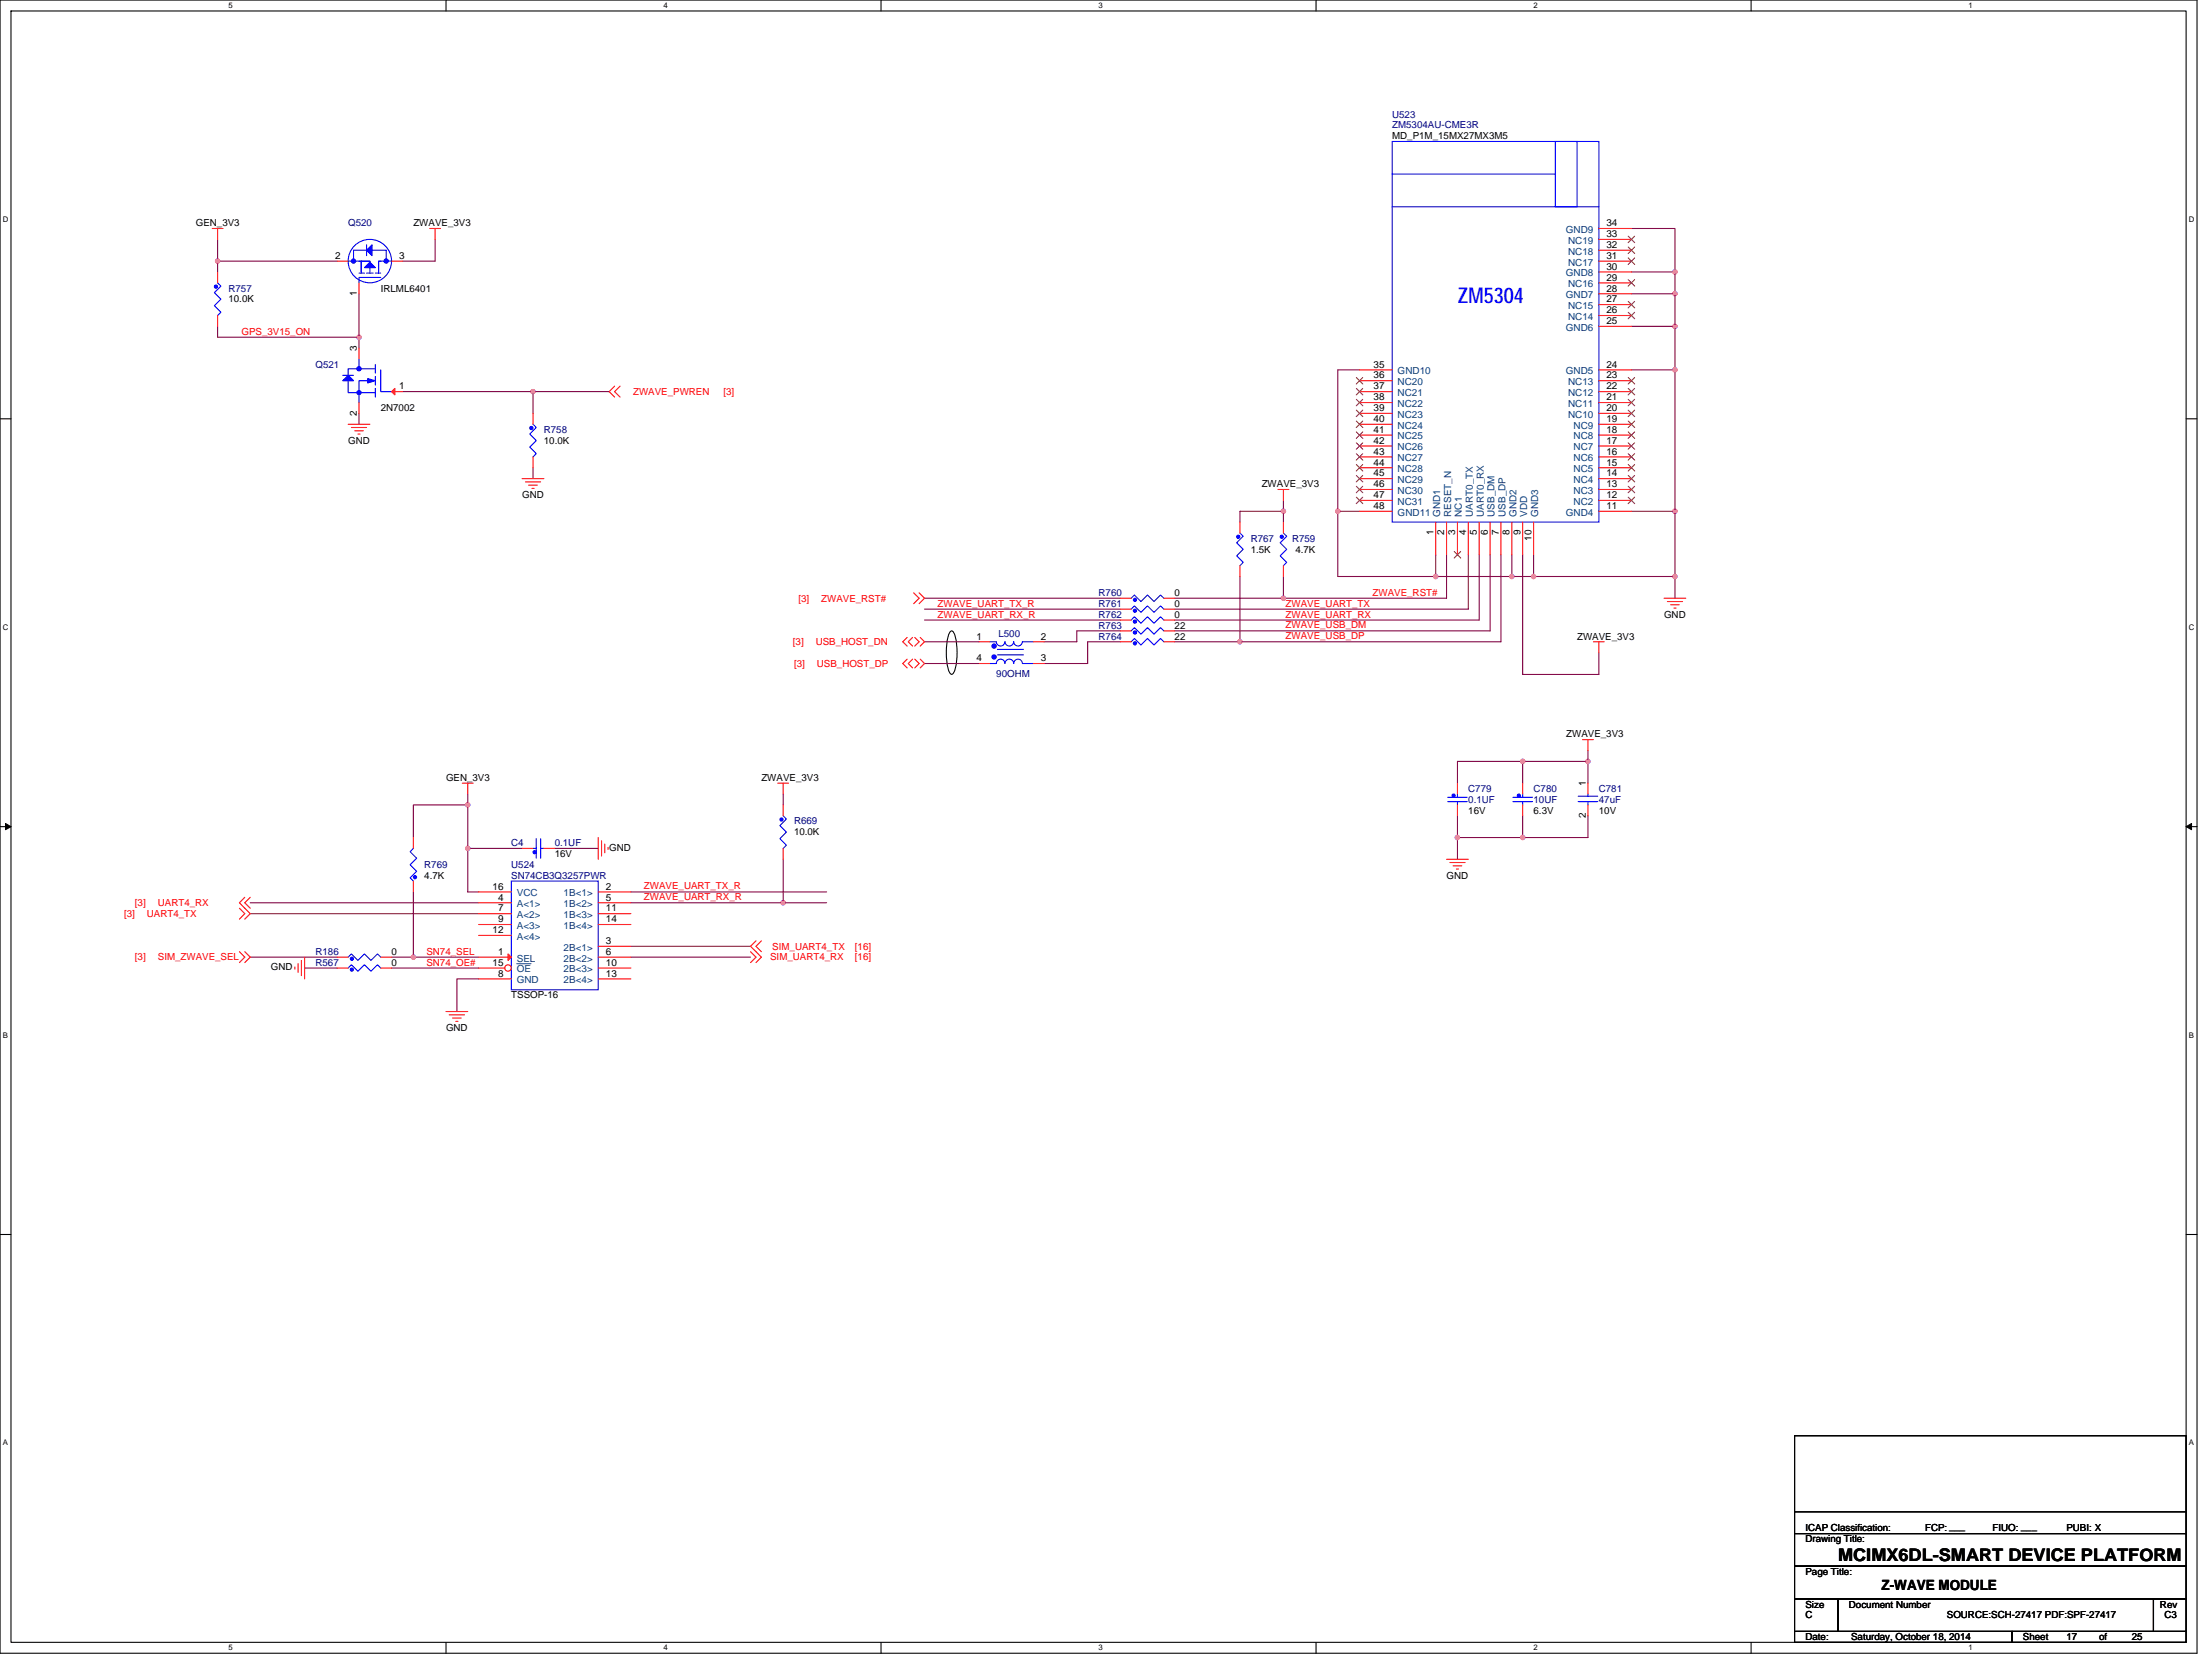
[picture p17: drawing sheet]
<svg xmlns="http://www.w3.org/2000/svg" width="610mm" height="457mm" viewBox="0 0 610 457" stroke-linecap="round" stroke-linejoin="round" font-family="sans-serif">
<defs><g id="words">
<text font-size="6" fill="#00f" x="401.7" y="83.5">ZM5304</text>
<text font-size="4.8" x="506.6" y="430.1">MCIMX6DL-SMART DEVICE PLATFORM</text>
<text font-size="3.9" x="518.5" y="438.2">Z-WAVE MODULE</text>
<g font-size="2.7" fill="#000080">
<text x="383.7" y="32.4">U523</text>
<text x="383.7" y="35.4">ZM5304AU-CME3R</text>
<text x="95.9" y="62.4">Q520</text>
<text x="63" y="80.3">R757</text>
<text x="87" y="101.3">Q521</text>
<text x="149.9" y="119.3">R758</text>
<text x="344.7" y="149.3">R767</text>
<text x="356.1" y="149.3">R759</text>
<text x="302.7" y="164.3">R760</text>
<text x="302.7" y="167.3">R761</text>
<text x="302.7" y="173.3">R763</text>
<text x="302.7" y="170.3">R762</text>
<text x="275.2" y="175.7">L500</text>
<text x="302.7" y="176.3">R764</text>
<text x="274.6" y="186.5">90OHM</text>
<text x="404.6" y="218.2">C779</text>
<text x="404.6" y="221.2">0.1UF</text>
<text x="422.6" y="218.2">C780</text>
<text x="422.6" y="221.2">10UF</text>
<text x="440.6" y="218.2">C781</text>
<text x="440.6" y="221.2">47uF</text>
<text x="218.8" y="227.2">R669</text>
<text x="140.9" y="233.2">C4</text>
<text x="152.9" y="233.2">0.1UF</text>
<text x="116.9" y="239.2">R769</text>
<text x="140.9" y="239.2">U524</text>
<text x="140.9" y="242.2">SN74CB3Q3257PWR</text>
<text x="87" y="263.2">R186</text>
<text x="87" y="266.2">R567</text>
</g>
<g font-size="2.7">
<text x="383.7" y="38.4">MD_P1M_15MX27MX3M5</text>
<text x="54" y="62.4">GEN_3V3</text>
<text x="113.9" y="62.4">ZWAVE_3V3</text>
<text x="442.7" y="62.4">34</text>
<text x="442.7" y="65.4">33</text>
<text x="92.3" y="71.4">2</text>
<text x="110" y="71.4">3</text>
<text x="442.7" y="71.4">31</text>
<text x="442.7" y="68.3">32</text>
<text x="442.7" y="74.3">30</text>
<text x="442.7" y="77.3">29</text>
<text x="63" y="83.4">10.0K</text>
<text x="98.3" y="81.6" transform="rotate(-90 98.3 81.6)">1</text>
<text x="104.9" y="80.3">IRLML6401</text>
<text x="442.7" y="80.3">28</text>
<text x="442.7" y="83.3">27</text>
<text x="442.7" y="89.3">25</text>
<text x="442.7" y="86.3">26</text>
<text x="98.3" y="96.8" transform="rotate(-90 98.3 96.8)">3</text>
<text x="378.5" y="101.3">35</text>
<text x="442.7" y="101.3">24</text>
<text x="110" y="107.3">1</text>
<text x="378.5" y="107.3">37</text>
<text x="378.5" y="104.3">36</text>
<text x="442.7" y="104.3">23</text>
<text x="442.7" y="107.3">22</text>
<text x="104.9" y="113.3">2N7002</text>
<text x="378.5" y="110.3">38</text>
<text x="378.5" y="113.3">39</text>
<text x="442.7" y="113.3">20</text>
<text x="442.7" y="110.3">21</text>
<text x="98.3" y="114.6" transform="rotate(-90 98.3 114.6)">2</text>
<text x="378.5" y="116.3">40</text>
<text x="378.5" y="119.3">41</text>
<text x="442.7" y="119.3">18</text>
<text x="442.7" y="116.3">19</text>
<text x="95.9" y="122.3">GND</text>
<text x="149.9" y="122.3">10.0K</text>
<text x="378.5" y="122.3">42</text>
<text x="378.5" y="125.3">43</text>
<text x="442.7" y="122.3">17</text>
<text x="442.7" y="125.3">16</text>
<text x="378.5" y="128.3">44</text>
<text x="378.5" y="131.3">45</text>
<text x="442.7" y="131.3">14</text>
<text x="442.7" y="128.3">15</text>
<text x="143.9" y="137.3">GND</text>
<text x="347.7" y="134.3">ZWAVE_3V3</text>
<text x="378.5" y="134.3">46</text>
<text x="378.5" y="137.3">47</text>
<text x="442.7" y="134.3">13</text>
<text x="442.7" y="137.3">12</text>
<text x="378.5" y="140.3">48</text>
<text x="442.7" y="140.3">11</text>
<text x="395.1" y="147.5" transform="rotate(-90 395.1 147.5)">1</text>
<text x="398" y="147.5" transform="rotate(-90 398 147.5)">2</text>
<text x="401" y="147.5" transform="rotate(-90 401 147.5)">3</text>
<text x="404" y="147.5" transform="rotate(-90 404 147.5)">4</text>
<text x="407" y="147.5" transform="rotate(-90 407 147.5)">5</text>
<text x="410" y="147.5" transform="rotate(-90 410 147.5)">6</text>
<text x="413" y="147.5" transform="rotate(-90 413 147.5)">7</text>
<text x="416" y="147.5" transform="rotate(-90 416 147.5)">8</text>
<text x="419" y="147.5" transform="rotate(-90 419 147.5)">9</text>
<text x="422" y="149" transform="rotate(-90 422 149)">10</text>
<text x="344.7" y="152.3">1.5K</text>
<text x="357" y="152.3">4.7K</text>
<text x="323.7" y="164.3">0</text>
<text x="323.7" y="167.3">0</text>
<text x="323.7" y="173.3">22</text>
<text x="323.7" y="170.3">0</text>
<text x="458.6" y="170.3">GND</text>
<text x="269.2" y="176.3">1</text>
<text x="286.9" y="176.3">2</text>
<text x="323.7" y="176.3">22</text>
<text x="434.6" y="176.3">ZWAVE_3V3</text>
<text x="269.2" y="182.2">4</text>
<text x="286.9" y="182.2">3</text>
<text x="431.6" y="203.2">ZWAVE_3V3</text>
<text x="122.9" y="215.2">GEN_3V3</text>
<text x="209.8" y="215.2">ZWAVE_3V3</text>
<text x="437" y="216.7" transform="rotate(-90 437 216.7)">1</text>
<text x="404.6" y="224.2">16V</text>
<text x="422.6" y="224.2">6.3V</text>
<text x="437" y="225.4" transform="rotate(-90 437 225.4)">2</text>
<text x="440.6" y="224.2">10V</text>
<text x="218.8" y="230.2">10.0K</text>
<text x="152.9" y="236.2">16V</text>
<text x="167.9" y="234.4">GND</text>
<text x="116.9" y="242.2">4.7K</text>
<text x="135.8" y="245.2">16</text>
<text x="167" y="245.2">2</text>
<text x="398.7" y="242.2">GND</text>
<text x="137.3" y="248.2">4</text>
<text x="137.3" y="251.2">7</text>
<text x="167" y="248.2">5</text>
<text x="167" y="251.2">11</text>
<text x="135.8" y="257.2">12</text>
<text x="137.3" y="254.2">9</text>
<text x="167" y="254.2">14</text>
<text x="107.9" y="263.2">0</text>
<text x="137.3" y="263.2">1</text>
<text x="167" y="260.2">3</text>
<text x="167" y="263.2">6</text>
<text x="74.7" y="267.4">GND</text>
<text x="107.9" y="266.2">0</text>
<text x="135.8" y="266.2">15</text>
<text x="137.3" y="269.2">8</text>
<text x="167" y="266.2">10</text>
<text x="167" y="269.2">13</text>
<text x="140.9" y="275.2">TSSOP-16</text>
<text x="122.9" y="284.2">GND</text>
<text x="497.6" y="425">Drawing Title:</text>
<text x="497.6" y="422">ICAP Classification:</text>
<text x="530.5" y="422">FCP: ___</text>
<text x="549.1" y="422">FIUO: ___</text>
<text x="569.5" y="422">PUBI: X</text>
<text x="497.6" y="434">Page Title:</text>
<text x="497.6" y="443">Size</text>
<text x="509.5" y="443">Document Number</text>
<text x="595.3" y="443">Rev</text>
<text x="497.6" y="446">C</text>
<text x="536.5" y="446">SOURCE:SCH-27417 PDF:SPF-27417</text>
<text x="596.5" y="446">C3</text>
<text x="497.6" y="452">Date:</text>
<text x="510.2" y="452">Saturday, October 18, 2014</text>
<text x="557.5" y="452">Sheet</text>
<text x="569.5" y="452">17</text>
<text x="578.5" y="452">of</text>
<text x="587.5" y="452">25</text>
</g>
<g font-size="2.7" fill="#004080">
<text x="431.5" y="64.2">GND9</text>
<text x="432.1" y="70.2">NC18</text>
<text x="432.1" y="67.2">NC19</text>
<text x="431.5" y="76.2">GND8</text>
<text x="432.1" y="73.2">NC17</text>
<text x="431.5" y="82.2">GND7</text>
<text x="432.1" y="79.2">NC16</text>
<text x="432.1" y="88.2">NC14</text>
<text x="432.1" y="85.2">NC15</text>
<text x="431.5" y="91.1">GND6</text>
<text x="385.2" y="106.1">NC20</text>
<text x="385.2" y="103.1">GND10</text>
<text x="431.5" y="103.1">GND5</text>
<text x="432.1" y="106.1">NC13</text>
<text x="385.2" y="109.1">NC21</text>
<text x="385.2" y="112.1">NC22</text>
<text x="432.1" y="112.1">NC11</text>
<text x="432.1" y="109.1">NC12</text>
<text x="385.2" y="118.1">NC24</text>
<text x="385.2" y="115.1">NC23</text>
<text x="432.1" y="115.1">NC10</text>
<text x="433.7" y="118.1">NC9</text>
<text x="385.2" y="121.1">NC25</text>
<text x="385.2" y="124.1">NC26</text>
<text x="433.7" y="124.1">NC7</text>
<text x="433.7" y="121.1">NC8</text>
<text x="385.2" y="130.1">NC28</text>
<text x="385.2" y="127.1">NC27</text>
<text x="433.7" y="130.1">NC5</text>
<text x="433.7" y="127.1">NC6</text>
<text x="385.2" y="133.1">NC29</text>
<text x="385.2" y="136.1">NC30</text>
<text x="433.7" y="136.1">NC3</text>
<text x="433.7" y="133.1">NC4</text>
<text x="385.2" y="139.1">NC31</text>
<text x="385.2" y="142.1">GND11</text>
<text x="396.9" y="142.4" transform="rotate(-90 396.9 142.4)">GND1</text>
<text x="399.9" y="142.4" transform="rotate(-90 399.9 142.4)">RESET_N</text>
<text x="402.9" y="142.4" transform="rotate(-90 402.9 142.4)">NC1</text>
<text x="405.9" y="142.4" transform="rotate(-90 405.9 142.4)">UART0_TX</text>
<text x="408.9" y="142.4" transform="rotate(-90 408.9 142.4)">UART0_RX</text>
<text x="411.9" y="142.4" transform="rotate(-90 411.9 142.4)">USB_DM</text>
<text x="414.9" y="142.4" transform="rotate(-90 414.9 142.4)">USB_DP</text>
<text x="417.9" y="142.4" transform="rotate(-90 417.9 142.4)">GND2</text>
<text x="420.9" y="142.4" transform="rotate(-90 420.9 142.4)">VDD</text>
<text x="423.9" y="142.4" transform="rotate(-90 423.9 142.4)">GND3</text>
<text x="431.5" y="142.1">GND4</text>
<text x="433.7" y="139.1">NC2</text>
<text x="142.4" y="250">A&lt;1&gt;</text>
<text x="142.4" y="247">VCC</text>
<text x="155.3" y="247">1B&lt;1&gt;</text>
<text x="155.3" y="250">1B&lt;2&gt;</text>
<text x="142.4" y="253">A&lt;2&gt;</text>
<text x="142.4" y="256">A&lt;3&gt;</text>
<text x="155.3" y="253">1B&lt;3&gt;</text>
<text x="155.3" y="256">1B&lt;4&gt;</text>
<text x="142.4" y="259">A&lt;4&gt;</text>
<text x="155.3" y="262">2B&lt;1&gt;</text>
<text x="142.4" y="265">SEL</text>
<text x="142.4" y="268">OE</text>
<text x="155.3" y="265">2B&lt;2&gt;</text>
<text x="155.3" y="268">2B&lt;3&gt;</text>
<text x="142.4" y="271">GND</text>
<text x="155.3" y="271">2B&lt;4&gt;</text>
</g>
<g font-size="2.7" fill="#f00">
<text x="66.6" y="92.2">GPS_3V15_ON</text>
<text x="174.5" y="108.8">ZWAVE_PWREN</text>
<text x="199.3" y="108.8">[3]</text>
<text x="220" y="165.8">[3]</text>
<text x="226.3" y="165.8">ZWAVE_RST#</text>
<text x="258.4" y="167.2">ZWAVE_UART_TX_R</text>
<text x="354.3" y="167.2">ZWAVE_UART_TX</text>
<text x="378.3" y="164.2">ZWAVE_RST#</text>
<text x="258.4" y="170.2">ZWAVE_UART_RX_R</text>
<text x="354.3" y="170.2">ZWAVE_UART_RX</text>
<text x="354.3" y="173.2">ZWAVE_USB_DM</text>
<text x="218.5" y="177.8">[3]</text>
<text x="224.8" y="177.8">USB_HOST_DN</text>
<text x="354.3" y="176.2">ZWAVE_USB_DP</text>
<text x="218.8" y="183.7">[3]</text>
<text x="225.1" y="183.7">USB_HOST_DP</text>
<text x="177.5" y="245.1">ZWAVE_UART_TX_R</text>
<text x="37.2" y="249.7">[3]</text>
<text x="43.5" y="249.7">UART4_RX</text>
<text x="177.5" y="248.1">ZWAVE_UART_RX_R</text>
<text x="34.2" y="252.7">[3]</text>
<text x="40.5" y="252.7">UART4_TX</text>
<text x="117.5" y="263.1">SN74_SEL</text>
<text x="212.8" y="261.7">SIM_UART4_TX</text>
<text x="235.6" y="261.7">[16]</text>
<text x="37.2" y="264.7">[3]</text>
<text x="43.5" y="264.7">SIM_ZWAVE_SEL</text>
<text x="117.5" y="266.1">SN74_OE#</text>
<text x="212.2" y="264.7">SIM_UART4_RX</text>
<text x="235.6" y="264.7">[16]</text>
</g>
<g font-size="2.1">
<text x="63" y="2.3">5</text>
<text x="182.9" y="2.3">4</text>
<text x="302.7" y="2.3">3</text>
<text x="422.6" y="2.3">2</text>
<text x="542.5" y="2.3">1</text>
<text x=".8" y="61.2">D</text>
<text x="603.2" y="61.2">D</text>
<text x=".8" y="173.5">C</text>
<text x="603.2" y="173.5">C</text>
<text x=".8" y="285.9">B</text>
<text x="603.2" y="285.9">B</text>
<text x=".8" y="398.3">A</text>
<text x="603.2" y="398.3">A</text>
<text x="63" y="454.9">5</text>
<text x="182.9" y="454.9">4</text>
<text x="302.7" y="454.9">3</text>
<text x="422.6" y="454.9">2</text>
<text x="542.5" y="454.9">1</text>
</g>
</g></defs>
<path d="M0 0h605.5v455.6h-605.5zM3 3h599.5v449.6h-599.5z" fill="none" stroke="#000" stroke-width=".3"/>
<g fill="#fff">
<path d="M63 .3h1.2v2.4h-1.2z"/>
<path d="M63 452.9h1.2v2.4h-1.2z"/>
</g>
<path d="M122.9 0v3M122.9 452.6v3" fill="none" stroke="#000" stroke-width=".3"/>
<g fill="#fff">
<path d="M182.9 .3h1.1v2.4h-1.1z"/>
<path d="M182.9 452.9h1.1v2.4h-1.1z"/>
</g>
<path d="M242.8 0v3M242.8 452.6v3" fill="none" stroke="#000" stroke-width=".3"/>
<g fill="#fff">
<path d="M302.7 .3h1.2v2.4h-1.2z"/>
<path d="M302.7 452.9h1.2v2.4h-1.2z"/>
</g>
<path d="M362.7 0v3M362.7 452.6v3" fill="none" stroke="#000" stroke-width=".3"/>
<g fill="#fff">
<path d="M422.6 .3h1.2v2.4h-1.2z"/>
<path d="M422.6 452.9h1.2v2.4h-1.2z"/>
</g>
<path d="M482.6 0v3M482.6 452.6v3" fill="none" stroke="#000" stroke-width=".3"/>
<g fill="#fff">
<path d="M542.5 .3h1.2v2.4h-1.2z"/>
<path d="M542.5 452.9h1.2v2.4h-1.2z"/>
<path d="M.8 59.2h1.5v2.4h-1.5z"/>
<path d="M603.2 59.2h1.6v2.4h-1.6z"/>
<path d="M.8 171.6h1.5v2.4h-1.5z"/>
<path d="M603.2 171.6h1.6v2.4h-1.6z"/>
</g>
<path d="M0 115.4h3M602.5 115.4h3" fill="none" stroke="#000" stroke-width=".3"/>
<g fill="#fff">
<path d="M.8 284h1.4v2.4h-1.4z"/>
<path d="M603.2 284h1.4v2.4h-1.4z"/>
</g>
<path d="M0 227.8h3M602.5 227.8h3" fill="none" stroke="#000" stroke-width=".3"/>
<path d="M1.5 226.9l1.5 .9-1.5 .9zM602.5 227.8l1.5-.9v1.8z" fill="#000" stroke="#000" stroke-width=".28"/>
<g fill="#fff">
<path d="M.7 396.4h1.5v2.4h-1.5z"/>
<path d="M603.2 396.4h1.4v2.4h-1.4z"/>
</g>
<path d="M262 174l.3-.1a4.3 4.3 0 0 1 1.3 3.6 16.4 16.4 0 0 1-.8 7.9l-.5 .4a2 2 0 0 1-1.1-1.7 18.1 18.1 0 0 1 .5-9.8zM0 340.2h3M602.5 340.2h3M494.6 395.7h107.9v26.9h-107.9zM494.6 416.6h107.9M494.6 422.6h107.9v9h-107.9zM494.6 431.6h107.9v9h-107.9zM494.6 449.6h59.9v3h-59.9zM494.6 440.6h12v9h-12zM506.6 440.6h86.9v9h-86.9zM554.5 449.6h48v3h-48zM593.5 440.6h9v9h-9z" fill="none" stroke="#000" stroke-width=".3"/>
<g fill="none" stroke="#800040" stroke-width=".3">
<path d="M60 66v6M60 72v3M60 72h32.9M119.9 66v6h-9M449.6 63h12v12M449.6 75h12M461.6 75v6M60 89.9v3h38.9M98.9 92.9v3M98.9 81v11.9M449.6 89.9h12M449.6 81h12"/>
<path d="M461.6 89.9v12M461.6 81v8.9M98.9 113.9v3M110.9 107.9h36M146.9 107.9v6M146.9 107.9h21M374.7 101.9h-6v39h6M449.6 101.9h12M461.6 101.9v39M146.9 128.9v3M353.7 137.9v3M341.7 158.9v18"/>
<path d="M353.7 158.9v6M353.7 140.9h-12v3M353.7 140.9v3M368.7 140.9v18h27M395.7 152.9v6h20.9M398.7 152.9v12h-45M404.6 152.9v15h-80.9M407.6 152.9v18h-83.9M410.7 152.9v21h-87M413.6 152.9v24h-71.9M416.6 158.9h6M416.6 152.9v6"/>
<path d="M419.6 152.9v33h21v-6M422.6 158.9h39M422.6 152.9v6M449.6 140.9h12M461.6 140.9v18M461.6 158.9v6M254.8 167.9h53.9M254.8 164.9h53.9M254.8 170.9h53.9M254.8 176.9h15M308.7 176.9h-9v6h-11.9M308.7 173.9h-11.9v3h-9"/>
<path d="M323.7 176.9h18M323.7 164.9h30M254.8 182.9h15M128.9 218.8v3M215.8 218.8v3M419.6 209.8v6M437.6 209.8v6M437.6 209.8h-35.9v6M437.6 206.8v3M113.9 230.8v-9h15v12M128.9 233.8v12h3M128.9 233.8h15"/>
<path d="M152.9 233.8h12M215.8 236.8v12M401.7 230.8h17.9M401.7 230.8v6M401.7 224.8v6M419.6 224.8v6M437.6 224.8v6h-18M69 251.8h62.9M69 248.8h62.9M113.9 245.8v18h18M173.9 248.8h41.9M173.9 245.8h53.9"/>
<path d="M215.8 248.8h12M69 263.8h23.9M83.9 266.8h9M107.9 263.8h6M107.9 266.8h24M131.9 269.8h-6v9M173.9 260.8h32.9M173.9 263.8h32.9"/>
</g>
<g fill="#f0f" stroke="#f0f" stroke-width=".3">
<circle cx="60" cy="71.9" r=".59"/>
<circle cx="98.9" cy="92.9" r=".59"/>
<circle cx="146.9" cy="107.9" r=".59"/>
<circle cx="461.6" cy="89.9" r=".59"/>
<circle cx="461.6" cy="140.9" r=".59"/>
<circle cx="461.6" cy="101.9" r=".59"/>
<circle cx="416.6" cy="158.9" r=".59"/>
<circle cx="461.6" cy="158.9" r=".59"/>
<circle cx="422.6" cy="158.9" r=".59"/>
<circle cx="395.6" cy="158.9" r=".59"/>
<circle cx="368.7" cy="140.9" r=".59"/>
<circle cx="461.6" cy="74.9" r=".59"/>
<circle cx="461.6" cy="80.9" r=".59"/>
<circle cx="437.6" cy="209.8" r=".59"/>
<circle cx="419.6" cy="209.8" r=".59"/>
<circle cx="401.6" cy="230.8" r=".59"/>
<circle cx="419.6" cy="230.8" r=".59"/>
<circle cx="353.7" cy="164.9" r=".59"/>
<circle cx="341.7" cy="176.8" r=".59"/>
<circle cx="353.7" cy="140.9" r=".59"/>
<circle cx="215.8" cy="248.8" r=".59"/>
<circle cx="113.9" cy="263.8" r=".59"/>
<circle cx="128.9" cy="221.8" r=".59"/>
<circle cx="128.9" cy="233.8" r=".59"/>
</g>
<g fill="none" stroke="#f00" stroke-width=".3">
<path d="M58.5 63h3M60 63v3M92.9 72h3M98.9 78v3M107.9 72h3M118.4 63h3M119.9 63v3M95.9 116.9h6M96.8 117.8h4.2M97.7 118.7h2.4M98.6 119.6h.6M169.4 106.4l-1.5 1.5 1.5 1.5"/>
<path d="M170.9 106.4l-1.5 1.5 1.5 1.5M143.9 131.9h6M144.8 132.8h4.2M145.7 133.7h2.4M146.6 134.6h.6M352.2 134.9h3M353.7 134.9v3M250 175.7l-1.2 1.2 1.2 1.2M251.5 175.7l-1.2 1.2 1.2 1.2M251.8 163.4l1.5 1.5-1.5 1.5M252.1 175.7l1.2 1.2-1.2 1.2M253.3 163.4l1.5 1.5-1.5 1.5"/>
<path d="M253.6 175.7l1.2 1.2-1.2 1.2M439.1 176.9h3M440.6 176.9v3M458.6 164.9h6M459.5 165.8h4.2M460.4 166.7h2.4M461.3 167.6h.6M250 181.7l-1.2 1.2 1.2 1.2M251.5 181.7l-1.2 1.2 1.2 1.2M252.1 181.7l1.2 1.2-1.2 1.2M253.6 181.7l1.2 1.2-1.2 1.2M127.4 215.8h3"/>
<path d="M128.9 215.8v3M214.3 215.8h3M215.8 215.8v3M436.1 203.8h3M437.6 203.8v3M164.9 230.8v6M165.8 231.7v4.2M166.7 232.6v2.4M167.6 233.5v.6M215.8 221.8v3M215.8 233.8v3M398.7 236.8h5.9"/>
<path d="M399.6 237.7h4.2M400.5 238.6h2.3M401.4 239.5h.6M66 250.3l1.5 1.5-1.5 1.5M67.5 247.3l-1.5 1.5 3 3-1.5 1.5M69 247.3l-1.5 1.5 1.5 1.5M131.9 248.8h9M131.9 251.8h9M131.9 254.8h9M131.9 257.8h9M131.9 245.8h9M164.9 245.8h9"/>
<path d="M164.9 248.8h9M164.9 251.8h9M164.9 254.8h9M208.3 259.3l-1.5 1.5 3 3-1.5 1.5M209.8 259.3l-1.5 1.5 1.5 1.5M66 262.3l1.5 1.5-1.5 1.5M67.5 262.3l1.5 1.5-1.5 1.5M81.3 266.5v.6M82.1 265.6v2.4M83.1 264.7v4.2M83.9 263.8v6M92.9 263.8h3"/>
<path d="M104.9 263.8h3M122.9 278.8h6M123.8 279.7h4.2M131.9 269.8h9M131.9 263.8h9M164.9 260.8h9M164.9 263.8h9M164.9 266.8h9M164.9 269.8h9M206.8 262.3l1.5 1.5-1.5 1.5M124.7 280.6h2.4M125.6 281.5h.6"/>
</g>
<g fill="none" stroke="#00f" stroke-width=".3">
<path d="M95.9 72h6v3.3M98.9 72h3v1.2M98.9 75.3h1.5M99.5 72.3v2.7M99.5 72v3.3M101 67.5v3M101 69h-3.6v3M101 75.3h1.8M102.5 69h3.9v3M103.4 75.3h1.5M104.9 72h-.6v3M104.9 76.5h-6v1.5"/>
<path d="M107.9 72h-3.6v3.3M215.8 224.8l.9 .9-1.8 1.8 1.8 1.8-1.8 1.8 1.8 1.8-.9 .9M140.9 242.8h24v30h-24zM95.9 263.8l.9-.9 1.8 1.8 1.8-1.8 1.8 1.8 1.8-1.8 .9 .9"/>
<circle cx="101.9" cy="72" r="6"/>
</g>
<g fill="#00f" stroke="#00f" stroke-width=".3">
<path d="M102.5 67.5v3l-1.5-1.5z" fill-rule="evenodd"/>
<path d="M100.4 73.8l1.5-1.5 1.5 1.5z" fill-rule="evenodd"/>
<circle cx="97" cy="264.2" r=".44"/>
<circle cx="97.4" cy="71.9" r=".59"/>
<circle cx="106.4" cy="71.9" r=".59"/>
<circle cx="215.4" cy="225.9" r=".44"/>
</g>
<path d="M140 262.9l.9 .9-.9 .9z" fill="#f00" stroke="#f00" stroke-width=".3"/>
<circle cx="140" cy="266.8" r=".89" fill="#fff" stroke="#f00" stroke-width=".3"/>
<g fill="none" stroke="#f00" stroke-width=".3">
<path d="M60 75v3M440.6 75h9M440.6 78h9M440.6 63h9M440.6 72h9M440.6 69h9M440.6 66h9M60 87v2.9M98.9 95.9v3M440.6 81h9M440.6 87h9M440.6 89.9h9"/>
<path d="M440.6 83.9h9M98.9 110.9v3M107.9 107.9h3M146.9 113.9v3M374.7 116.9h9M374.7 107.9h9M374.7 110.9h9M374.7 113.9h9M374.7 104.9h9M374.7 119.9h9M374.7 101.9h9M440.6 119.9h9"/>
<path d="M440.6 113.9h9M440.6 116.9h9M440.6 104.9h9M440.6 101.9h9M440.6 110.9h9M440.6 107.9h9M146.9 125.9v3M374.7 128.9h9M374.7 131.9h9M374.7 122.9h9M374.7 125.9h9M374.7 134.9h9"/>
<path d="M374.7 137.9h9M440.6 134.9h9M440.6 122.9h9M440.6 131.9h9M440.6 128.9h9M440.6 137.9h9M440.6 125.9h9M341.7 143.9v3M341.7 155.9v3M353.7 143.9v3M353.7 155.9v3M374.7 140.9h9"/>
<path d="M395.7 143.9v9M398.7 143.9v9M401.7 143.9v9M404.6 143.9v9M407.6 143.9v9M410.7 143.9v9M413.6 143.9v9M416.6 143.9v9M419.6 143.9v9M422.6 143.9v9M440.6 140.9h9M269.8 176.9h3"/>
<path d="M284.8 176.9h3M308.7 173.9h3M308.7 176.9h3M308.7 164.9h3M308.7 167.9h3M308.7 170.9h3M320.7 173.9h3M320.7 176.9h3M320.7 164.9h3M320.7 167.9h3M320.7 170.9h3M269.8 182.9h3"/>
<path d="M284.8 182.9h3M401.7 215.8v3M419.6 215.8v3M437.6 215.8v3M113.9 230.8v3M143.9 233.8h3M149.9 233.8h3M401.7 221.8v3M419.6 221.8v3M437.6 221.8v3M113.9 242.8v3M92.9 266.8h3"/>
<path d="M104.9 266.8h3M131.9 266.8h7.2"/>
</g>
<path d="M142.4 265.6h3.9" fill="none" stroke="#004080" stroke-width=".28"/>
<g fill="none" stroke="#00f" stroke-width=".3">
<path d="M383.7 39h56.9v104.9h-56.9zM428.6 39h6v18h-6zM383.7 57h56.9M383.7 48h44.9M60 78l.9 .8-1.8 1.8 1.8 1.8-1.8 1.8 1.8 1.8-.9 1M98.9 98.9v2.7M94.4 103.4h3M95.9 104.9v3.3h7.5M101.9 104.9h-3v6M103.4 107v2.4M103.4 103.7v2.4M103.4 100.4v2.4"/>
<path d="M103.4 101.6h-7.5v1.8M104.9 101.9v6h3M146.9 116.9l.9 .9-1.8 1.8 1.8 1.8-1.8 1.8 1.8 1.8-.9 .9M341.7 146.9l.9 .9-1.8 1.8 1.8 1.8-1.8 1.8 1.8 1.8-.9 .9M353.7 146.9l.9 .9-1.8 1.8 1.8 1.8-1.8 1.8 1.8 1.8-.9 .9M274 177.8h.1M274.9 179h7.2M281.7 176.8a1.19 1.19 0 0 1-1.1 1.2 1.19 1.19 0 0 1-1.2-1.2 1.21 1.21 0 0 1-1.2 1.2 1.21 1.21 0 0 1-1.2-1.2 1.2 1.2 0 0 1-1.2 1.2 1.2 1.2 0 0 1-1.2-1.2l-1.8 .1M281.8 176.9h3M311.7 173.9l.9-.9 1.8 1.8 1.8-1.8 1.8 1.8 1.8-1.8 .9 .9M311.7 176.9l.9-.9 1.8 1.8 1.8-1.8 1.8 1.8 1.8-1.8 .9 .9M311.7 164.9l.9-.9 1.8 1.8 1.8-1.8 1.8 1.8 1.8-1.8 .9 .9"/>
<path d="M311.7 167.9l.9-.9 1.8 1.8 1.8-1.8 1.8 1.8 1.8-1.8 .9 .9M311.7 170.9l.9-.9 1.8 1.8 1.8-1.8 1.8 1.8 1.8-1.8 .9 .9M274.9 180.5h7.2M281.7 182.8a1.2 1.2 0 0 0-1.1-1.1 1.2 1.2 0 0 0-1.2 1.1 1.21 1.21 0 0 0-1.2-1.1 1.21 1.21 0 0 0-1.3 1.1 1.19 1.19 0 0 0-1.2-1.1 1.19 1.19 0 0 0-1.1 1.2h-1.8M281.8 182.9h3M398.9 219.7h5.4M401.7 218.8v.9M416.9 219.7h5.4M419.6 218.8v.9M434.9 219.4h5.4M437.6 218.8v.6M113.9 233.8l-.9 .9 1.8 1.8-1.8 1.8 1.8 1.8-1.8 1.8 .9 .9"/>
<path d="M146.9 233.8h.9M147.8 231.1v5.4M149 233.8h.9M149 231.1v5.4M398.9 220.9h5.4M401.7 220.9v.9M416.9 220.9h5.4M419.6 220.9v.9M434.9 220.9h5.4M437.6 220.9v.9M95.9 266.8l.9-.9 1.8 1.8 1.8-1.8 1.8 1.8 1.8-1.8 .9 .9"/>
</g>
<g fill="#00f" stroke="#00f" stroke-width=".3">
<path d="M94.4 104.9l1.5-1.5 1.5 1.5z" fill-rule="evenodd"/>
<path d="M101.3 104.3l2.1 .6-2.1 .6z" fill-rule="evenodd"/>
<circle cx="59.5" cy="79" r=".44"/>
<circle cx="312.8" cy="174.3" r=".45"/>
<circle cx="114.4" cy="241.7" r=".45"/>
<circle cx="98.9" cy="101.6" r=".59"/>
<circle cx="98.9" cy="108.2" r=".59"/>
<circle cx="274" cy="181" r=".59"/>
<circle cx="274" cy="178.1" r=".59"/>
<circle cx="312.8" cy="177.3" r=".44"/>
<circle cx="400.6" cy="219.3" r=".44"/>
<circle cx="312.8" cy="165.3" r=".45"/>
<circle cx="97" cy="267.2" r=".43"/>
<circle cx="146.4" cy="118" r=".45"/>
<circle cx="418.6" cy="219.3" r=".44"/>
<circle cx="341.2" cy="147.9" r=".45"/>
<circle cx="312.8" cy="168.3" r=".44"/>
<circle cx="147.3" cy="234.9" r=".43"/>
<circle cx="312.8" cy="171.3" r=".44"/>
<circle cx="353.2" cy="147.9" r=".44"/>
</g>
<path d="M107.9 107.9l.9-.9v1.8z" fill="#f00" stroke="#f00" stroke-width=".3"/>
<g fill="none" stroke="#804000" stroke-width=".28">
<path d="M448.7 77.1l1.8 1.8M448.7 71.1l1.8 1.8M448.7 68.1l1.8 1.8M448.7 65.1l1.8 1.8M450.5 77.1l-1.8 1.8M450.5 71.1l-1.8 1.8M450.5 68.1l-1.8 1.8M450.5 65.1l-1.8 1.8M448.7 86.1l1.8 1.8M448.7 83.1l1.8 1.8M450.5 86.1l-1.8 1.8M450.5 83.1l-1.8 1.8"/>
<path d="M373.8 116l1.8 1.8M373.8 107l1.8 1.8M373.8 110l1.8 1.8M373.8 113l1.8 1.8M373.8 104l1.8 1.8M373.8 119l1.8 1.8M375.6 116l-1.8 1.8M375.6 107l-1.8 1.8M375.6 110l-1.8 1.8M375.6 113l-1.8 1.8M375.6 104l-1.8 1.8M375.6 119l-1.8 1.8"/>
<path d="M448.7 119l1.8 1.8M448.7 113l1.8 1.8M448.7 116l1.8 1.8M448.7 104l1.8 1.8M448.7 110l1.8 1.8M448.7 107l1.8 1.8M450.5 119l-1.8 1.8M450.5 113l-1.8 1.8M450.5 116l-1.8 1.8M450.5 104l-1.8 1.8M450.5 110l-1.8 1.8M450.5 107l-1.8 1.8"/>
<path d="M373.8 128l1.8 1.8M373.8 131l1.8 1.8M373.8 122l1.8 1.8M373.8 125l1.8 1.8M373.8 134l1.8 1.8M373.8 137l1.8 1.8M375.6 128l-1.8 1.8M375.6 131l-1.8 1.8M375.6 122l-1.8 1.8M375.6 125l-1.8 1.8M375.6 134l-1.8 1.8M375.6 137l-1.8 1.8"/>
<path d="M448.7 134l1.8 1.8M448.7 122l1.8 1.8M448.7 131l1.8 1.8M448.7 128l1.8 1.8M448.7 137l1.8 1.8M448.7 125l1.8 1.8M450.5 134l-1.8 1.8M450.5 122l-1.8 1.8M450.5 131l-1.8 1.8M450.5 128l-1.8 1.8M450.5 137l-1.8 1.8M450.5 125l-1.8 1.8"/>
<path d="M400.8 152l1.8 1.8M402.5 152l-1.8 1.8"/>
</g>
<g fill="#f0f" stroke="#f0f" stroke-width=".3">
<circle cx="60" cy="71.9" r=".59"/>
<circle cx="98.9" cy="92.9" r=".59"/>
<circle cx="146.9" cy="107.9" r=".59"/>
<circle cx="461.6" cy="89.9" r=".59"/>
<circle cx="461.6" cy="140.9" r=".59"/>
<circle cx="461.6" cy="101.9" r=".59"/>
<circle cx="416.6" cy="158.9" r=".59"/>
<circle cx="461.6" cy="158.9" r=".59"/>
<circle cx="422.6" cy="158.9" r=".59"/>
<circle cx="395.6" cy="158.9" r=".59"/>
<circle cx="368.7" cy="140.9" r=".59"/>
<circle cx="461.6" cy="74.9" r=".59"/>
<circle cx="461.6" cy="80.9" r=".59"/>
<circle cx="437.6" cy="209.8" r=".59"/>
<circle cx="419.6" cy="209.8" r=".59"/>
<circle cx="401.6" cy="230.8" r=".59"/>
<circle cx="419.6" cy="230.8" r=".59"/>
<circle cx="353.7" cy="164.9" r=".59"/>
<circle cx="341.7" cy="176.8" r=".59"/>
<circle cx="353.7" cy="140.9" r=".59"/>
<circle cx="215.8" cy="248.8" r=".59"/>
<circle cx="113.9" cy="263.8" r=".59"/>
<circle cx="128.9" cy="221.8" r=".59"/>
<circle cx="128.9" cy="233.8" r=".59"/>
</g>
<use href="#words"/>
</svg>
